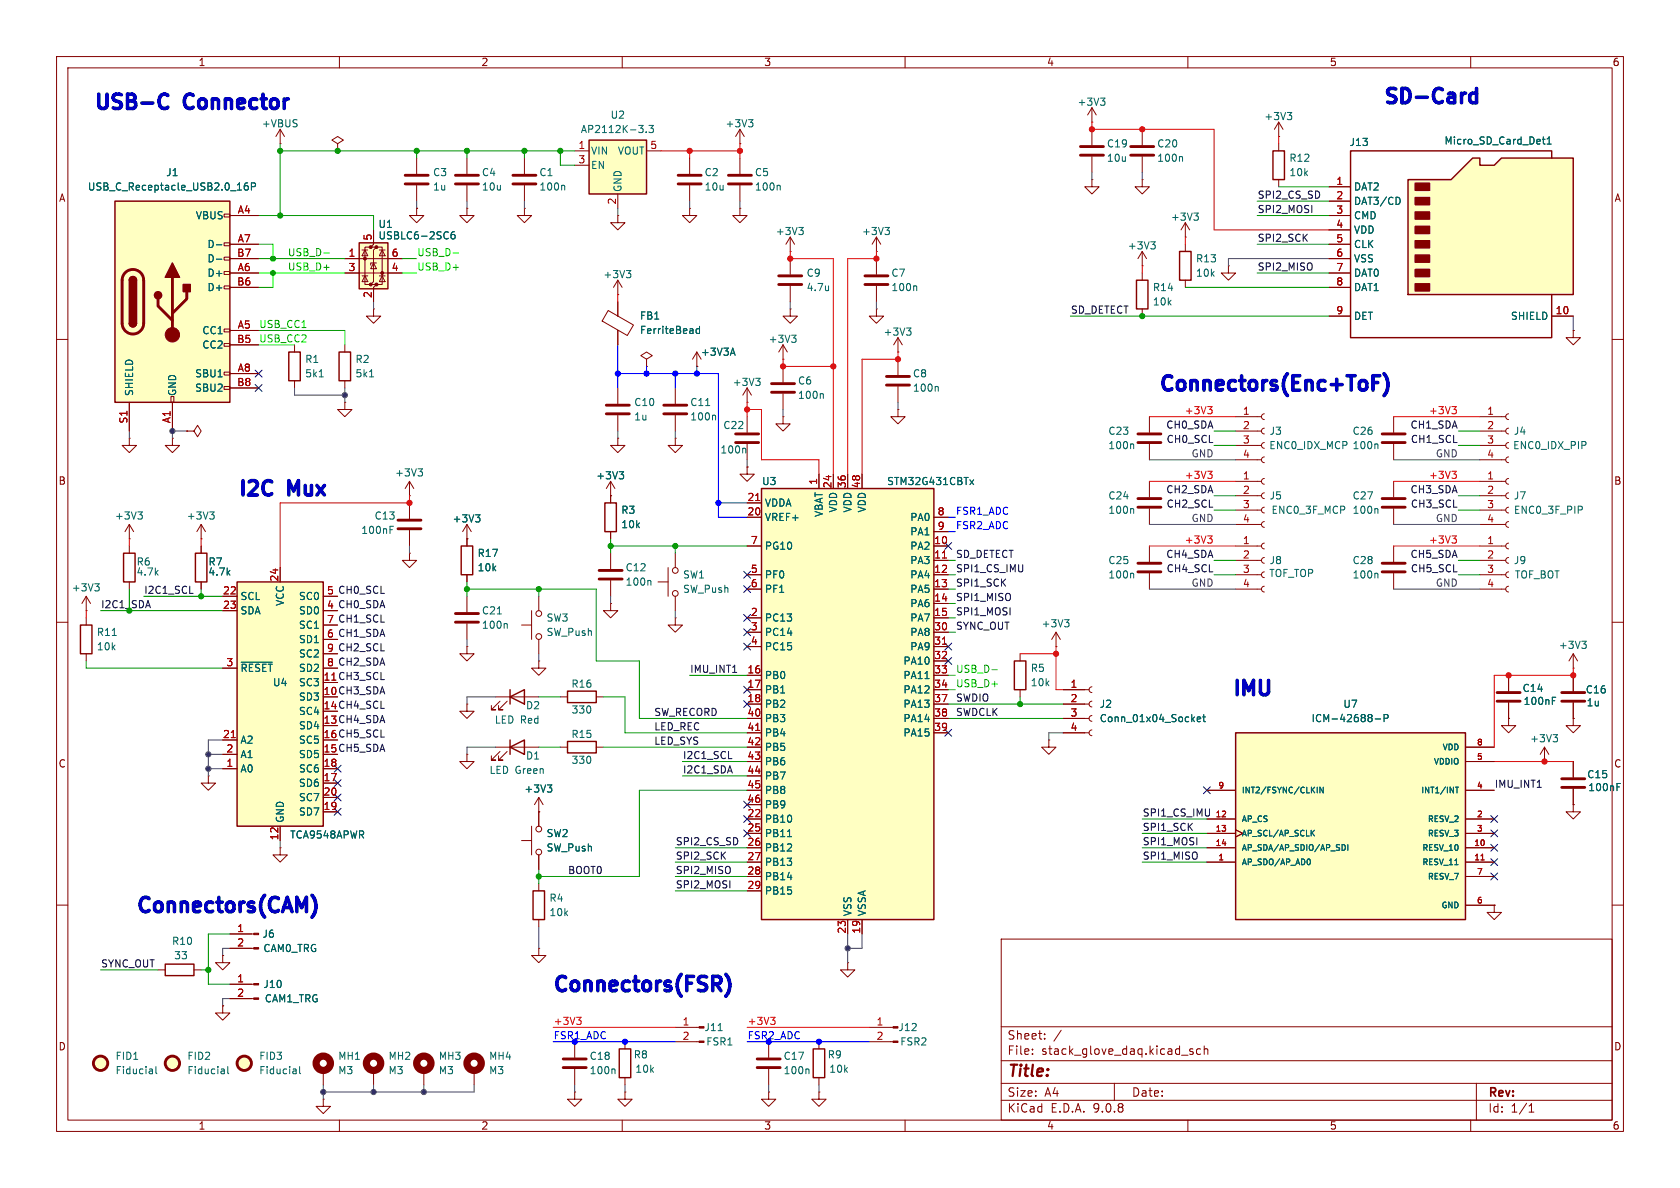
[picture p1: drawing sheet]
<svg xmlns="http://www.w3.org/2000/svg" width="297mm" height="210mm" viewBox="0 0 297 210" stroke-linecap="round" stroke-linejoin="round" font-family="sans-serif">
<defs><g id="words">
<g font-size="3.5" fill="#0000c2">
<text x="16.2" y="20.3">USB-C</text>
<text x="32.8" y="20.3">Connector</text>
<text x="244.1" y="19.2">SD-Card</text>
<text x="204.4" y="70">Connectors(Enc+ToF)</text>
<text x="41.7" y="88.6">I2C</text>
<text x="51.2" y="88.6">Mux</text>
<text x="217.4" y="123.9">IMU</text>
<text x="23.6" y="162.2">Connectors(CAM)</text>
<text x="97.2" y="176.2">Connectors(FSR)</text>
</g>
<text font-size="2.8" fill="#840000" x="178" y="190.9">Title:</text>
<g font-size="2.1" fill="#840000">
<text x="178" y="184">Sheet:</text>
<text x="178" y="186.7">File:</text>
<text x="184.1" y="186.7">stack_glove_daq.kicad_sch</text>
<text x="178" y="196.9">KiCad</text>
<text x="178" y="194.1">Size:</text>
<text x="184.7" y="194.1">A4</text>
<text x="185.7" y="196.9">E.D.A.</text>
<text x="193.3" y="196.9">9.0.8</text>
<text x="200" y="194.1">Date:</text>
<text x="263" y="194.3">Rev:</text>
<text x="263" y="196.9">Id:</text>
<text x="267.1" y="196.9">1/1</text>
</g>
<g font-size="1.8" fill="#840000">
<text x="35" y="11.9">1</text>
<text x="85" y="11.9">2</text>
<text x="135" y="11.9">3</text>
<text x="185" y="11.9">4</text>
<text x="235" y="11.9">5</text>
<text x="285" y="11.9">6</text>
<text x="10.3" y="35.9">A</text>
<text x="285.3" y="35.9">A</text>
<text x="10.3" y="85.9">B</text>
<text x="285.3" y="85.9">B</text>
<text x="57.7" y="107.7">4 CH0_SDA</text>
<text x="57.1" y="122.9">10 CH3_SDA</text>
<text x="57.1" y="125.5">14 CH4_SCL</text>
<text x="57.1" y="128">13 CH4_SDA</text>
<text x="57.1" y="130.6">16 CH5_SCL</text>
<text x="10.3" y="135.9">C</text>
<text x="57.1" y="133.1">15 CH5_SDA</text>
<text x="285.3" y="135.9">C</text>
<text x="10.3" y="185.9">D</text>
<text x="285.3" y="185.9">D</text>
<text x="35" y="199.9">1</text>
<text x="85" y="199.9">2</text>
<text x="135" y="199.9">3</text>
<text x="185" y="199.9">4</text>
<text x="235" y="199.9">5</text>
<text x="285" y="199.9">6</text>
</g>
<g font-size="1.8" fill="#006464">
<text x="46.2" y="22.7">+VBUS</text>
<text x="102.6" y="23.7">AP2112K-3.3</text>
<text x="107.8" y="21.2">U2</text>
<text x="128.2" y="22.7">+3V3</text>
<text x="190.4" y="18.9">+3V3</text>
<text x="223.4" y="21.4">+3V3</text>
<text x="104.4" y="27.5">VIN</text>
<text x="109.1" y="27.5">VOUT</text>
<text x="195.6" y="26.3">C19</text>
<text x="195.6" y="28.8">10u</text>
<text x="204.5" y="28.8">100n</text>
<text x="204.5" y="26.3">C20</text>
<text x="227.8" y="28.8">R12</text>
<text x="238.5" y="26">J13</text>
<text x="255.3" y="25.8">Micro_SD_Card_Det1</text>
<text x="15.4" y="33.9">USB_C_Receptacle_USB2.0_16P</text>
<text x="29.3" y="31.3">J1</text>
<text x="76.5" y="31.3">C3</text>
<text x="76.5" y="33.9">1u</text>
<text x="85.1" y="31.3">C4</text>
<text x="85.1" y="33.9">10u</text>
<text x="95.3" y="31.3">C1</text>
<text x="95.3" y="33.9">100n</text>
<text x="104.4" y="30.1">EN</text>
<text x="110.1" y="34" transform="rotate(-90 110.1 34)">GND</text>
<text x="124.5" y="31.3">C2</text>
<text x="124.5" y="33.9">10u</text>
<text x="133.4" y="31.3">C5</text>
<text x="133.4" y="33.9">100n</text>
<text x="227.8" y="31.3">10k</text>
<text x="239.3" y="33.9">DAT2</text>
<text x="34.5" y="39">VBUS</text>
<text x="66.8" y="40.5">U1</text>
<text x="137.1" y="41.8">+3V3</text>
<text x="152.3" y="41.8">+3V3</text>
<text x="206.9" y="39.2">+3V3</text>
<text x="239.3" y="36.4">DAT3/CD</text>
<text x="239.3" y="39">CMD</text>
<text x="239.3" y="41.5">VDD</text>
<text x="36.6" y="44">D-</text>
<text x="36.6" y="46.6">D-</text>
<text x="66.8" y="42.5">USBLC6-2SC6</text>
<text x="199.3" y="44.3">+3V3</text>
<text x="211.3" y="46.6">R13</text>
<text x="239.3" y="44">CLK</text>
<text x="239.3" y="46.6">VSS</text>
<text x="36.6" y="49.1">D+</text>
<text x="36.6" y="51.7">D+</text>
<text x="106.6" y="49.4">+3V3</text>
<text x="142.5" y="49.1">C9</text>
<text x="142.5" y="51.7">4.7u</text>
<text x="157.5" y="49.1">C7</text>
<text x="157.5" y="51.7">100n</text>
<text x="203.7" y="51.7">R14</text>
<text x="211.3" y="49.1">10k</text>
<text x="239.3" y="49.1">DAT0</text>
<text x="239.3" y="51.7">DAT1</text>
<text x="35.7" y="59.3">CC1</text>
<text x="113" y="56.7">FB1</text>
<text x="113" y="59.2">FerriteBead</text>
<text x="156.1" y="59.5">+3V3</text>
<text x="203.7" y="54.2">10k</text>
<text x="239.3" y="56.7">DET</text>
<text x="267" y="56.7">SHIELD</text>
<text x="35.7" y="61.8">CC2</text>
<text x="53.9" y="64.4">R1</text>
<text x="62.7" y="64.4">R2</text>
<text x="123.8" y="63.1">+3V3A</text>
<text x="135.8" y="60.8">+3V3</text>
<text x="23.7" y="70.1" transform="rotate(-90 23.7 70.1)">SHIELD</text>
<text x="31.3" y="70.1" transform="rotate(-90 31.3 70.1)">GND</text>
<text x="34.4" y="66.9">SBU1</text>
<text x="34.4" y="69.4">SBU2</text>
<text x="53.9" y="66.9">5k1</text>
<text x="62.7" y="66.9">5k1</text>
<text x="112" y="72">C10</text>
<text x="121.9" y="72">C11</text>
<text x="129.4" y="68.4">+3V3</text>
<text x="141" y="68.2">C6</text>
<text x="141" y="70.7">100n</text>
<text x="161.3" y="66.9">C8</text>
<text x="161.3" y="69.4">100n</text>
<text x="112" y="74.5">1u</text>
<text x="121.9" y="74.5">100n</text>
<text x="127.8" y="76">C22</text>
<text x="195.8" y="77.1">C23</text>
<text x="224.4" y="77.1">J3</text>
<text x="239" y="77.1">C26</text>
<text x="267.5" y="77.1">J4</text>
<text x="127.3" y="80.4">100n</text>
<text x="195.8" y="79.6">100n</text>
<text x="224.3" y="79.6">ENC0_IDX_MCP 100n</text>
<text x="267.4" y="79.6">ENC0_IDX_PIP</text>
<text x="69.7" y="84.4">+3V3</text>
<text x="105.3" y="84.9">+3V3</text>
<text x="134.6" y="86">U3</text>
<text x="135.1" y="89.8">VDDA</text>
<text x="156.7" y="86">STM32G431CBTx</text>
<text x="195.8" y="88.5">C24</text>
<text x="224.4" y="88.5">J5</text>
<text x="239" y="88.5">C27</text>
<text x="267.5" y="88.5">J7</text>
<text x="20.2" y="92">+3V3</text>
<text x="32.9" y="92">+3V3</text>
<text x="63.8" y="94.6">100nF</text>
<text x="66.1" y="92">C13</text>
<text x="79.9" y="92.6">+3V3</text>
<text x="109.7" y="91">R3</text>
<text x="109.7" y="93.6">10k</text>
<text x="135.1" y="92.3">VREF+</text>
<text x="145.6" y="91.5" transform="rotate(-90 145.6 91.5)">VBAT</text>
<text x="148.2" y="90.7" transform="rotate(-90 148.2 90.7)">VDD</text>
<text x="150.7" y="90.7" transform="rotate(-90 150.7 90.7)">VDD</text>
<text x="153.3" y="90.7" transform="rotate(-90 153.3 90.7)">VDD</text>
<text x="160.8" y="92.3">PA0</text>
<text x="160.8" y="94.8">PA1</text>
<text x="195.8" y="91">100n</text>
<text x="224.7" y="91">ENC0_3F_MCP</text>
<text x="239" y="91">100n</text>
<text x="267.5" y="91">ENC0_3F_PIP</text>
<text x="24" y="102">4.7k</text>
<text x="24.1" y="100.2">R6</text>
<text x="36.7" y="102">4.7k</text>
<text x="36.8" y="100.2">R7</text>
<text x="84.3" y="101.2">10k</text>
<text x="84.3" y="98.7">R17</text>
<text x="110.5" y="101.2">C12</text>
<text x="135.1" y="97.4">PG10</text>
<text x="160.8" y="97.4">PA2</text>
<text x="160.8" y="99.9">PA3</text>
<text x="195.8" y="99.9">C25</text>
<text x="224.4" y="99.9">J8</text>
<text x="239" y="99.9">C28</text>
<text x="267.5" y="99.9">J9</text>
<text x="12.6" y="104.7">+3V3</text>
<text x="42.4" y="106.3">SCL</text>
<text x="50.4" y="107.2" transform="rotate(-90 50.4 107.2)">VCC</text>
<text x="52.7" y="106.3">SC0</text>
<text x="110.5" y="103.7">100n</text>
<text x="120.7" y="102.5">SW1</text>
<text x="120.7" y="105">SW_Push</text>
<text x="135.1" y="102.5">PF0</text>
<text x="135.1" y="105">PF1</text>
<text x="160.8" y="102.5">PA4</text>
<text x="160.8" y="105">PA5</text>
<text x="160.8" y="107.5">PA6</text>
<text x="195.8" y="102.5">100n</text>
<text x="224.3" y="102.2">TOF_TOP</text>
<text x="239" y="102.5">100n</text>
<text x="267.7" y="102.5">TOF_BOT</text>
<text x="17" y="112.6">R11</text>
<text x="42.4" y="108.8">SDA</text>
<text x="52.7" y="108.8">SD0</text>
<text x="52.7" y="111.4">SC1</text>
<text x="52.7" y="113.9">SD1</text>
<text x="85.1" y="111.4">100n</text>
<text x="85.1" y="108.8">C21</text>
<text x="96.5" y="110.1">SW3</text>
<text x="96.5" y="112.6">SW_Push</text>
<text x="135.1" y="110.1">PC13</text>
<text x="135.1" y="112.6">PC14</text>
<text x="160.8" y="110.1">PA7</text>
<text x="160.8" y="112.6">PA8</text>
<text x="184" y="111.1">+3V3</text>
<text x="17" y="115.2">10k</text>
<text x="42.4" y="119">~{RESET}</text>
<text x="52.7" y="116.4">SC2</text>
<text x="52.7" y="119">SD2</text>
<text x="135.1" y="115.2">PC15</text>
<text x="159.6" y="117.7">PA10</text>
<text x="160.8" y="115.2">PA9</text>
<text x="182.1" y="119">R5</text>
<text x="275.5" y="114.9">+3V3</text>
<text x="48.2" y="121.5">U4</text>
<text x="52.7" y="121.5">SC3</text>
<text x="52.7" y="124.1">SD3</text>
<text x="92.9" y="125.6">D2</text>
<text x="100.9" y="121.8">R16</text>
<text x="135.1" y="120.2">PB0</text>
<text x="135.1" y="122.8">PB1</text>
<text x="135.1" y="125.3">PB2</text>
<text x="159.6" y="120.2">PA11</text>
<text x="159.6" y="122.8">PA12</text>
<text x="159.6" y="125.3">PA13</text>
<text x="182.1" y="121.5">10k</text>
<text x="194.3" y="125.3">J2</text>
<text x="237.4" y="125.3">U7</text>
<text x="269.1" y="122.5">C14</text>
<text x="269.3" y="124.8">100nF</text>
<text x="280.2" y="122.8">C16</text>
<text x="280.4" y="125.1">1u</text>
<text x="42.4" y="131.7">A2</text>
<text x="52.7" y="126.6">SC4</text>
<text x="52.7" y="129.1">SD4</text>
<text x="52.7" y="131.7">SC5</text>
<text x="87.4" y="128.1">LED Red</text>
<text x="100.9" y="130.7">R15</text>
<text x="101" y="126.3">330</text>
<text x="135.1" y="127.9">PB3</text>
<text x="135.1" y="130.4">PB4</text>
<text x="159.6" y="127.9">PA14</text>
<text x="159.6" y="130.4">PA15</text>
<text x="194.3" y="127.9">Conn_01x04_Socket</text>
<text x="231.8" y="127.9">ICM-42688-P</text>
<text x="270.4" y="131.4">+3V3</text>
<text x="42.4" y="134.2">A1</text>
<text x="42.4" y="136.8">A0</text>
<text x="52.7" y="134.2">SD5</text>
<text x="52.7" y="136.8">SC6</text>
<text x="86.4" y="137">LED Green</text>
<text x="92.9" y="134.5">D1</text>
<text x="101" y="135.2">330</text>
<text x="135.1" y="132.9">PB5</text>
<text x="135.1" y="135.5">PB6</text>
<text x="280.5" y="137.8">C15</text>
<text x="52.7" y="139.3">SD6</text>
<text x="52.7" y="141.8">SC7</text>
<text x="92.6" y="140.3">+3V3</text>
<text x="135.1" y="138">PB7</text>
<text x="135.1" y="140.6">PB8</text>
<text x="135.1" y="143.1">PB9</text>
<text x="280.7" y="140.1">100nF</text>
<text x="50.4" y="145.5" transform="rotate(-90 50.4 145.5)">GND</text>
<text x="51.2" y="148.4">TCA9548APWR</text>
<text x="52.7" y="144.4">SD7</text>
<text x="96.5" y="148.2">SW2</text>
<text x="135.1" y="145.6">PB10</text>
<text x="135.1" y="148.2">PB11</text>
<text x="96.5" y="150.7">SW_Push</text>
<text x="135.1" y="150.7">PB12</text>
<text x="135.1" y="153.3">PB13</text>
<text x="135.1" y="155.8">PB14</text>
<text x="97" y="159.6">R4</text>
<text x="135.1" y="158.3">PB15</text>
<text x="30.3" y="167.2">R10</text>
<text x="46.3" y="166">J6</text>
<text x="97" y="162.2">10k</text>
<text x="150.7" y="162.1" transform="rotate(-90 150.7 162.1)">VSS</text>
<text x="153.3" y="162.1" transform="rotate(-90 153.3 162.1)">VSSA</text>
<text x="30.7" y="169.8">33</text>
<text x="46.5" y="168.5">CAM0_TRG</text>
<text x="46.5" y="174.9">J10</text>
<text x="46.7" y="177.4">CAM1_TRG</text>
<text x="124.4" y="182.5">J11</text>
<text x="124.8" y="185">FSR1</text>
<text x="158.7" y="182.5">J12</text>
<text x="159.1" y="185">FSR2</text>
<text x="20.3" y="187.6">FID1</text>
<text x="20.3" y="190.1">Fiducial</text>
<text x="33" y="187.6">FID2</text>
<text x="33" y="190.1">Fiducial</text>
<text x="45.7" y="187.6">FID3</text>
<text x="45.7" y="190.1">Fiducial</text>
<text x="59.7" y="190.1">M3</text>
<text x="59.7" y="187.6">MH1</text>
<text x="68.6" y="190.1">M3</text>
<text x="68.6" y="187.6">MH2</text>
<text x="77.5" y="190.1">M3</text>
<text x="77.5" y="187.6">MH3</text>
<text x="86.4" y="190.1">M3</text>
<text x="86.4" y="187.6">MH4</text>
<text x="104.1" y="190.1">100n</text>
<text x="104.1" y="187.6">C18</text>
<text x="111.9" y="187.3">R8</text>
<text x="112.2" y="189.8">10k</text>
<text x="138.4" y="190.1">100n</text>
<text x="138.4" y="187.6">C17</text>
<text x="146.2" y="187.3">R9</text>
<text x="146.5" y="189.8">10k</text>
</g>
<g font-size="1.8" fill="#a90000">
<text x="102.2" y="26.4">1</text>
<text x="102.2" y="29">3</text>
<text x="114.9" y="26.4">5</text>
<text x="236.1" y="32.8">1</text>
<text x="236.1" y="35.3">2</text>
<text x="41.9" y="37.8">A4</text>
<text x="109" y="36.3" transform="rotate(-90 109 36.3)">2</text>
<text x="236.1" y="37.8">3</text>
<text x="236.1" y="40.4">4</text>
<text x="41.8" y="45.5">B7</text>
<text x="41.9" y="42.9">A7</text>
<text x="61.5" y="45.5">1</text>
<text x="65.8" y="42.6" transform="rotate(-90 65.8 42.6)">5</text>
<text x="69.1" y="45.5">6</text>
<text x="236.1" y="42.9">5</text>
<text x="236.1" y="45.5">6</text>
<text x="41.8" y="50.5">B6</text>
<text x="41.9" y="48">A6</text>
<text x="61.5" y="48">3</text>
<text x="65.8" y="52.8" transform="rotate(-90 65.8 52.8)">2</text>
<text x="69.1" y="48">4</text>
<text x="236.1" y="48">7</text>
<text x="236.1" y="50.5">8</text>
<text x="41.9" y="58.2">A5</text>
<text x="236.1" y="55.6">9</text>
<text x="274.9" y="55.6">10</text>
<text x="41.8" y="60.7">B5</text>
<text x="41.9" y="65.8">A8</text>
<text x="41.8" y="68.3">B8</text>
<text x="22.6" y="75" transform="rotate(-90 22.6 75)">S1</text>
<text x="30.2" y="74.9" transform="rotate(-90 30.2 74.9)">A1</text>
<text x="219.6" y="73.4">1</text>
<text x="219.6" y="75.9">2</text>
<text x="262.8" y="73.4">1</text>
<text x="262.8" y="75.9">2</text>
<text x="219.6" y="78.5">3</text>
<text x="219.6" y="81">4</text>
<text x="262.8" y="78.5">3</text>
<text x="262.8" y="81">4</text>
<text x="132" y="88.6">21</text>
<text x="144.5" y="85.8" transform="rotate(-90 144.5 85.8)">1</text>
<text x="147.1" y="86.4" transform="rotate(-90 147.1 86.4)">24</text>
<text x="149.6" y="86.4" transform="rotate(-90 149.6 86.4)">36</text>
<text x="152.1" y="86.4" transform="rotate(-90 152.1 86.4)">48</text>
<text x="219.6" y="84.8">1</text>
<text x="219.6" y="87.4">2</text>
<text x="219.6" y="89.9">3</text>
<text x="262.8" y="84.8">1</text>
<text x="262.8" y="87.4">2</text>
<text x="262.8" y="89.9">3</text>
<text x="132" y="91.2">20</text>
<text x="165.7" y="91.2">8</text>
<text x="165.7" y="93.7">9</text>
<text x="219.6" y="92.5">4</text>
<text x="262.8" y="92.5">4</text>
<text x="132.6" y="96.3">7</text>
<text x="132.6" y="101.3">5</text>
<text x="165.1" y="96.3">10</text>
<text x="165.1" y="98.8">11</text>
<text x="165.1" y="101.3">12</text>
<text x="219.6" y="96.3">1</text>
<text x="219.6" y="98.8">2</text>
<text x="219.6" y="101.3">3</text>
<text x="262.8" y="96.3">1</text>
<text x="262.8" y="98.8">2</text>
<text x="262.8" y="101.3">3</text>
<text x="39.3" y="105.2">22</text>
<text x="39.3" y="107.7">23</text>
<text x="49.3" y="102.9" transform="rotate(-90 49.3 102.9)">24</text>
<text x="57.7" y="105.2">5</text>
<text x="57.7" y="107.7">4</text>
<text x="132.6" y="103.9">6</text>
<text x="165.1" y="103.9">13</text>
<text x="165.1" y="106.4">14</text>
<text x="219.6" y="103.9">4</text>
<text x="262.8" y="103.9">4</text>
<text x="57.7" y="110.2">7</text>
<text x="57.7" y="112.8">6</text>
<text x="132.6" y="109">2</text>
<text x="132.6" y="111.5">3</text>
<text x="165.1" y="109">15</text>
<text x="165.1" y="111.5">30</text>
<text x="39.9" y="117.9">3</text>
<text x="57.7" y="115.3">9</text>
<text x="57.7" y="117.9">8</text>
<text x="132" y="119.1">16</text>
<text x="132.6" y="114">4</text>
<text x="165.1" y="114">31</text>
<text x="165.1" y="116.6">32</text>
<text x="165.1" y="119.1">33</text>
<text x="57.1" y="120.4">11 CH3_SCL</text>
<text x="57.1" y="120.4">11</text>
<text x="57.1" y="122.9">10</text>
<text x="57.1" y="125.5">14</text>
<text x="132" y="121.7">17</text>
<text x="132" y="124.2">18</text>
<text x="165.1" y="121.7">34</text>
<text x="165.1" y="124.2">37</text>
<text x="189.2" y="121.7">1</text>
<text x="189.2" y="124.2">2</text>
<text x="39.3" y="130.6">21</text>
<text x="57.1" y="128">13</text>
<text x="57.1" y="130.6">16</text>
<text x="132" y="126.7">40</text>
<text x="132" y="129.3">41</text>
<text x="132" y="131.8">42</text>
<text x="165.1" y="126.7">38</text>
<text x="165.1" y="129.3">39</text>
<text x="189.2" y="126.7">3</text>
<text x="189.2" y="129.3">4</text>
<text x="39.9" y="133.1">2</text>
<text x="39.9" y="135.6">1</text>
<text x="57.1" y="135.6">18</text>
<text x="57.1" y="133.1">15</text>
<text x="132" y="134.4">43</text>
<text x="132" y="136.9">44</text>
<text x="57.1" y="138.2">17</text>
<text x="57.1" y="140.7">20</text>
<text x="57.1" y="143.3">19</text>
<text x="132" y="139.4">45</text>
<text x="132" y="142">46</text>
<text x="49.3" y="148.6" transform="rotate(-90 49.3 148.6)">12</text>
<text x="132" y="144.5">22</text>
<text x="132" y="147.1">25</text>
<text x="132" y="149.6">26</text>
<text x="132" y="152.1">27</text>
<text x="132" y="154.7">28</text>
<text x="132" y="157.2">29</text>
<text x="41.8" y="164.8">1</text>
<text x="41.8" y="167.4">2</text>
<text x="149.6" y="165.1" transform="rotate(-90 149.6 165.1)">23</text>
<text x="152.1" y="165.1" transform="rotate(-90 152.1 165.1)">19</text>
<text x="41.8" y="173.7">1</text>
<text x="41.8" y="176.3">2</text>
<text x="120.6" y="181.4">1</text>
<text x="120.6" y="183.9">2</text>
<text x="154.9" y="181.4">1</text>
<text x="154.9" y="183.9">2</text>
</g>
<g font-size="1.8" fill="#0f0f0f">
<text x="222.2" y="35.2">SPI2_CS_SD</text>
<text x="222.2" y="37.8">SPI2_MOSI</text>
<text x="222.2" y="47.9">SPI2_MISO</text>
<text x="222.2" y="42.8">SPI2_SCK</text>
<text x="189.2" y="55.5">SD_DETECT</text>
<text x="206.1" y="75.9">CH0_SDA</text>
<text x="249.3" y="75.9">CH1_SDA</text>
<text x="206.1" y="78.4">CH0_SCL</text>
<text x="249.3" y="78.4">CH1_SCL</text>
<text x="206.1" y="87.3">CH2_SDA</text>
<text x="206.1" y="89.8">CH2_SCL</text>
<text x="249.3" y="87.3">CH3_SDA</text>
<text x="249.3" y="89.8">CH3_SCL</text>
<text x="168.9" y="98.7">SD_DETECT</text>
<text x="168.9" y="101.3">SPI1_CS_IMU</text>
<text x="206.1" y="98.7">CH4_SDA</text>
<text x="206.1" y="101.3">CH4_SCL</text>
<text x="249.3" y="98.7">CH5_SDA</text>
<text x="249.3" y="101.3">CH5_SCL</text>
<text x="25.4" y="105.1">I2C1_SCL</text>
<text x="57.7" y="105.2">5 CH0_SCL</text>
<text x="168.9" y="103.8">SPI1_SCK</text>
<text x="168.9" y="106.3">SPI1_MISO</text>
<text x="57.7" y="110.2">7 CH1_SCL</text>
<text x="57.7" y="112.8">6 CH1_SDA</text>
<text x="168.9" y="108.9">SPI1_MOSI</text>
<text x="168.9" y="111.4">SYNC_OUT</text>
<text x="57.7" y="115.3">9 CH2_SCL</text>
<text x="57.7" y="117.9">8 CH2_SDA</text>
<text x="121.9" y="119">IMU_INT1</text>
<text x="168.9" y="124.1">SWDIO</text>
<text x="115.6" y="131.7">LED_SYS</text>
<text x="115.6" y="129.2">LED_REC</text>
<text x="115.6" y="126.7">SW_RECORD</text>
<text x="168.9" y="126.7">SWDCLK</text>
<text x="120.6" y="134.3">I2C1_SCL</text>
<text x="120.6" y="136.8">I2C1_SDA</text>
<text x="264.2" y="139.4">IMU_INT1</text>
<text x="119.4" y="149.5">SPI2_CS_SD</text>
<text x="201.9" y="149.5">SPI1_MOSI</text>
<text x="201.9" y="147">SPI1_SCK</text>
<text x="201.9" y="144.4">SPI1_CS_IMU</text>
<text x="100.3" y="154.6">BOOT0</text>
<text x="119.4" y="152.1">SPI2_SCK</text>
<text x="119.4" y="154.6">SPI2_MISO</text>
<text x="201.9" y="152.1">SPI1_MISO</text>
<text x="119.4" y="157.1">SPI2_MOSI</text>
<text x="17.8" y="171.1">SYNC_OUT</text>
</g>
<g font-size="1.8" fill="#0f0">
<text x="50.8" y="47.9">USB_D+</text>
<text x="50.8" y="45.4">USB_D-</text>
<text x="73.7" y="47.9">USB_D+</text>
<text x="73.7" y="45.4">USB_D-</text>
<text x="45.7" y="58.1">USB_CC1</text>
<text x="45.7" y="60.6">USB_CC2</text>
<text x="168.9" y="119">USB_D-</text>
<text x="168.9" y="121.6">USB_D+</text>
</g>
<g font-size="1.8" fill="#f00">
<text x="209.3" y="73.3">+3V3</text>
<text x="252.5" y="73.3">+3V3</text>
<text x="209.3" y="84.7">+3V3</text>
<text x="252.5" y="84.7">+3V3</text>
<text x="209.3" y="96.2">+3V3</text>
<text x="252.5" y="96.2">+3V3</text>
<text x="97.8" y="181.3">+3V3</text>
<text x="132.1" y="181.3">+3V3</text>
</g>
<g font-size="1.8" fill="#484848">
<text x="210.6" y="80.9">GND</text>
<text x="253.7" y="80.9">GND</text>
<text x="210.6" y="92.4">GND</text>
<text x="253.7" y="92.4">GND</text>
<text x="210.6" y="103.8">GND</text>
<text x="253.7" y="103.8">GND</text>
</g>
<g font-size="1.8" fill="#00f">
<text x="168.9" y="91.1">FSR1_ADC</text>
<text x="168.9" y="93.6">FSR2_ADC</text>
<text x="97.8" y="183.8">FSR1_ADC</text>
<text x="132.1" y="183.8">FSR2_ADC</text>
</g>
<text font-size="1.8" fill="#009600" x="17.8" y="107.6">I2C1_SDA</text>
<g font-size="1.4" fill="#a90000">
<text x="261" y="131.8">8</text>
<text x="261" y="134.4">5</text>
<text x="215.3" y="139.4">9</text>
<text x="261" y="139.4">4</text>
<text x="214.8" y="144.5">12</text>
<text x="214.8" y="147.1">13</text>
<text x="214.8" y="149.6">14</text>
<text x="260.5" y="149.6">10</text>
<text x="261" y="144.5">2</text>
<text x="261" y="147.1">3</text>
<text x="215.3" y="152.1">1</text>
<text x="260.5" y="152.1">11</text>
<text x="261" y="154.7">7</text>
<text x="261" y="159.8">6</text>
</g>
<g font-size="1.4" fill="#006464">
<text x="253.4" y="135.4">VDDIO</text>
<text x="254.9" y="132.8">VDD</text>
<text x="219.5" y="140.4">INT2/FSYNC/CLKIN</text>
<text x="251.1" y="140.4">INT1/INT</text>
<text x="219.5" y="145.5">AP_CS</text>
<text x="219.5" y="148.1">AP_SCL/AP_SCLK</text>
<text x="252.3" y="145.5">RESV_2</text>
<text x="252.3" y="148.1">RESV_3</text>
<text x="219.5" y="150.6">AP_SDA/AP_SDIO/AP_SDI</text>
<text x="219.5" y="153.1">AP_SDO/AP_AD0</text>
<text x="251.3" y="150.6">RESV_10</text>
<text x="251.3" y="153.1">RESV_11</text>
<text x="252.3" y="155.7">RESV_7</text>
<text x="254.7" y="160.8">GND</text>
</g>
</g></defs>
<g fill="none" stroke="#840000" stroke-width=".18">
<path d="M10 10h277v190h-277zM12 12h273v186h-273zM60 10v2M110 10v2M160 10v2M210 10v2M260 10v2M73.7 36.8v1.3h1.2l-1.2 1.3-1.3-1.3h1.3M73.7 36.8h.1M73.7 27.9v2.8M73.7 32.8v2.8M82.5 36.8v1.3h1.3l-1.3 1.3-1.2-1.3h1.2"/>
<path d="M82.5 36.8h.1M66 54.6v1.3h1.3l-1.3 1.3-1.2-1.3h1.2M66 54.6h.1M107.5 54.9l4.5 2.6-1.1 1.8-4.4-2.6zM109.2 52.1h.1M109.2 49.5v2.6M109.2 53.3v2.6M109.2 58.4v2.6M109.2 49.5l-.7 1.3M109.2 49.5l.8 1.3M154.9 45.7v2.8M154.9 50.5v2.8"/>
<path d="M158.7 59.7l-.7 1.3M158.7 59.7l.8 1.3M158.7 59.7v2.5M10 60h2M114.3 63.5l1-.6-1-.7-1 .7 1 .6v1.3M114.3 64.8h.1M138.4 73.7v1.2h1.3l-1.3 1.3-1.2-1.3h1.2M138.4 73.7h.1M138.4 64.8v2.8M138.4 69.6v2.8M158.7 62.2h.1M218.4 73.7h4.6"/>
<path d="M218.4 76.2h4.6M218.4 78.7h4.6M223.5 73.2l-.3 .1-.2 .4 .2 .3 .3 .2M223.5 75.7l-.3 .1-.2 .4 .2 .4 .3 .1M223.5 78.2l-.3 .2-.2 .3 .2 .4 .3 .1M285 60h2M119.4 97.8v2.5M218.4 81.3h4.6M223.5 80.8l-.3 .1-.2 .4 .2 .3 .3 .2M246.4 96.5v2.8M261.6 85.1h4.6M261.6 87.6h4.6"/>
<path d="M261.6 90.2h4.6M261.6 92.7h4.6M266.7 84.6l-.4 .1-.1 .4 .1 .3 .4 .2M266.7 87.1l-.4 .2-.1 .3 .1 .4 .4 .1M266.7 89.7l-.4 .1-.1 .4 .1 .3 .4 .2M266.7 92.2l-.4 .2-.1 .3 .1 .4 .4 .1M10 110h2M116.3 102.9h1.8M118.1 100.3v5.1M119.4 109.2v1.3h1.2l-1.2 1.3-1.3-1.3h1.3M119.4 109.2h.1M119.4 105.4v2.6"/>
<path d="M246.4 101.3v2.8M285 110h2M10 160h2M39.4 177.8v1.3h1.2l-1.2 1.2-1.3-1.2h1.3M39.4 177.8h.1M177 166h108v32h-108zM285 160h2M57.1 194.3v1.3h1.3l-1.3 1.3-1.2-1.3h1.2M57.1 194.3h.1M60 198v2M110 198v2M160 198v2"/>
<path d="M177 194.5h108M177 191.5h108M177 187.5h108M177 181.5h108M182.5 186.3v.1M182.5 185.5v.1M184.7 183.6v.1M184.7 182.8v.1M187.6 182.1l-1.3 2M197 191.5v3M210 198v2M210.9 185.5l-.4-.1-.2 .2 .1 .2 .5 .2v.3h-.6"/>
<path d="M212.2 185.5l-.4-.1-.3 .3v.4l.2 .2h.5M212.9 185.5l.2-.1 .4 .1v.9M212.9 184.9v1.5M260 198v2M261 191.5v6.5M270.3 196.6h.9M270.3 195.5l.4-.4v1.5"/>
<circle cx="119.4" cy="104.9" r=".51"/>
<circle cx="119.4" cy="100.8" r=".51"/>
</g>
<circle cx="43.2" cy="188" r="1.27" fill="#ffffc2" stroke="#ffffc2" stroke-width=".18"/>
<g fill="none" stroke="#840000" stroke-width=".51">
<path d="M71.6 31h4.1M71.6 32.5h4.1M152.9 48.8h4.1M152.9 50.3h4.1M136.4 67.8h4.1M136.4 69.3h4.1M244.3 99.6h4.1M244.3 101.1h4.1"/>
<circle cx="43.2" cy="188" r="1.27"/>
</g>
<g fill="none" stroke="#006464" stroke-width=".18">
<path d="M110.7 47.8h.8l-.4 .5M111.3 48.3l.2 .2v.4l-.2 .2M123.7 57.7v1.2M123.7 58.2l-.4-.1-.2 .2 .1 .6h.5M160.3 58h.7l-.4 .5M160.8 58.5l.2 .2v.3l-.2 .3M161.9 50.5l.2 .2v.7M145.4 69.6l.2 .2v.6M279.7 89.6v.4M243.4 101.3l.2 .2v.7M52.3 189l.1 .8M52.4 189.7l-.2 .1"/>
<path d="M52.4 189.3h-.2M53 188.5v1.1l.1 .2"/>
</g>
<path d="M104.1 24.8h10.2v9.5h-10.2z" fill="#ffffc2"/>
<path d="M104.1 24.8h10.2v9.5h-10.2zM21.8 97.8h2.1v5.1h-2.1zM34.5 97.8h2.1v5.1h-2.1z" fill="none" stroke="#840000" stroke-width=".25"/>
<g fill="none" stroke="#840000" stroke-width=".18">
<path d="M92.7 27.9v2.8M92.7 32.8v2.8M101.6 26.7h2.5M101.6 29.2h2.5M109.2 38.1v1.3h1.3l-1.3 1.2-1.3-1.2h1.3M109.2 38.1h.1M109.2 34.3v2.5M114.3 26.7h2.5M121.9 36.8v1.3h1.3l-1.3 1.3-1.3-1.3h1.3M121.9 36.8h.1M121.9 27.9v2.8M121.9 32.8v2.8"/>
<path d="M22.9 95.3h.1M22.9 92.7l-.8 1.3M22.9 92.7l.7 1.3M22.9 92.7v2.6M22.9 96.5v1.3M35.6 95.3h.1M35.6 92.7v2.6M35.6 96.5v1.3M35.6 92.7l-.8 1.3M35.6 92.7l.7 1.3M218.4 96.5h4.6M218.4 99.1h4.6"/>
<path d="M223.5 96l-.3 .2-.2 .3 .2 .4 .3 .1M223.5 98.6l-.3 .1-.2 .4 .2 .3 .3 .2M261.6 96.5h4.6M261.6 99.1h4.6M266.7 96l-.4 .2-.1 .3 .1 .4 .4 .1M266.7 98.6l-.4 .1-.1 .4 .1 .3 .4 .2M22.9 102.9v1.2M35.6 102.9v1.2M218.4 101.6h4.6M218.4 104.1h4.6M223.5 101.1l-.3 .1-.2 .4 .2 .4 .3 .1M223.5 103.6l-.3 .2-.2 .3 .2 .4 .3 .1"/>
<path d="M261.6 101.6h4.6M261.6 104.1h4.6M266.7 101.1l-.4 .1-.1 .4 .1 .4 .4 .1M266.7 103.6l-.4 .2-.1 .3 .1 .4 .4 .1M266.7 119.4v2.8M278.1 118.1h.1M278.1 115.6l-.7 1.2M278.1 115.6l.8 1.2M278.1 115.6v2.5M278.1 119.4v2.8M266.7 127v1.3h1.3l-1.3 1.2-1.3-1.2h1.3M266.7 127h.1"/>
<path d="M266.7 124.2v2.8M273 134.6h.1M273 132.1l-.7 1.3M273 132.1l.8 1.3M273 132.1v2.5M278.1 127v1.3h1.3l-1.3 1.2-1.2-1.2h1.2M278.1 127h.1M278.1 124.2v2.8M264.2 160v1.3h1.2l-1.2 1.3-1.3-1.3h1.3M264.2 160h.1"/>
</g>
<g fill="none" stroke="#006464" stroke-width=".18">
<path d="M99.7 32.8l.1 .1v.7M112.9 22.2h.8l-.4 .5M113.6 22.8v.5M114.2 23.3v.1M114.7 22.2h.8l-.4 .5 .3 .1v.5l-.1 .1-.6-.1M24.4 90.5h.8l-.5 .5M24.9 91l.3 .2v.3l-.3 .3M37.1 90.5h.8l-.5 .5M37.6 91l.3 .2v.3l-.3 .3M279.6 113.4h.8l-.4 .4M280.2 113.8l.2 .3v.3l-.2 .2M274.4 123.9h.5"/>
<path d="M274.4 123.3h.6M274.6 129.9h.7l-.4 .4M275.1 130.3l.2 .3v.3l-.2 .2"/>
</g>
<path d="M90.7 31h4M90.7 32.5h4M119.9 31h4.1M119.9 32.5h4.1M264.7 122.4h4M264.7 124h4M276.1 122.4h4.1M276.1 124h4.1" fill="none" stroke="#840000" stroke-width=".51"/>
<path d="M218.4 129.5h40.7v33.1h-40.7z" fill="#ffffc2"/>
<path d="M179.3 116.8h2.1v5.1h-2.1zM218.4 129.5h40.7v33.1h-40.7z" fill="none" stroke="#840000" stroke-width=".25"/>
<g fill="none" stroke="#840000" stroke-width=".18">
<path d="M180.3 115.6v1.2M180.3 121.9v1.3M185.4 130.8v1.3h1.3l-1.3 1.3-1.3-1.3h1.3M185.4 130.8h.1M213.4 139.7h5M259.1 139.7h5.1M259.1 132.1h5.1M259.1 134.6h5.1M278.1 134.6v2.8M278.1 139.4v2.8M213.4 144.8h5M213.4 147.3h5"/>
<path d="M213.4 149.9h5M213.4 152.4h5M218.4 146.7l1.3 .6-1.3 .7M259.1 144.8h5.1M259.1 147.3h5.1M259.1 149.9h5.1M259.1 152.4h5.1M259.1 154.9h5.1M278.1 142.2v1.3h1.3l-1.3 1.3-1.2-1.3h1.2M278.1 142.2h.1M259.1 160h5.1"/>
</g>
<g fill="none" stroke="#006464" stroke-width=".18">
<path d="M232.9 139.1v1.1M233.9 139.1v1.1l-.6-1.1v1.1M243.1 127.1h1M244.7 127l.6-.1 .1-.2v-.3l-.7-.1v1.3M257.3 139.1h.6M257.6 139.1v1.1M285.9 139.1h.4M285.9 138.5h.6M231.4 151.8a.64 .64 0 0 1 0 1.1M231.9 147.2l.5 .6M232.4 146.8l-.6 .5M237.3 149.3a.51 .51 0 0 1 .5 .5 .51 .51 0 0 1-.5 .5"/>
<path d="M238.3 149.3v1M257.2 152.9h.6"/>
</g>
<path d="M261.8 152h.6" fill="none" stroke="#a90000" stroke-width=".18"/>
<path d="M276.1 137.7h4.1M276.1 139.2h4.1" fill="none" stroke="#840000" stroke-width=".51"/>
<path d="M20.3 35.6h20.3v35.5h-20.3z" fill="#ffffc2"/>
<g fill="none" stroke="#840000" stroke-width=".18">
<path d="M39.6 37.8h1v.6h-1zM40.6 38.1h5.1M49.5 25.4h.1M49.5 22.9l-.7 1.2M49.5 22.9l.8 1.2M49.5 22.9v2.5M39.6 48h1v.5h-1zM39.6 58.2h1v.5h-1zM39.6 42.9h1v.5h-1zM39.6 45.5h1v.5h-1zM39.6 50.5h1v.6h-1zM40.6 43.2h5.1"/>
<path d="M40.6 45.7h5.1M40.6 48.3h5.1M40.6 50.8h5.1M40.6 58.4h5.1M22.9 77.5v1.2h1.2l-1.2 1.3-1.3-1.3h1.3M22.9 77.5h.1M22.9 71.1v5.1M30.2 70.1h.5v1h-.5zM30.5 77.5v1.2h1.2l-1.2 1.3-1.3-1.3h1.3M30.5 77.5h.1M30.5 71.1v5.1M39.6 60.7h1v.5h-1z"/>
<path d="M39.6 65.8h1v.5h-1zM39.6 68.3h1v.5h-1zM40.6 61h5.1M40.6 66h5.1M40.6 68.6h5.1"/>
</g>
<path d="M20.3 35.6h20.3v35.5h-20.3zM22.9 49.5a.64 .64 0 0 1 .6-.6 .64 .64 0 0 1 .6 .6M22.9 57.2a.64 .64 0 0 0 .6 .6 .64 .64 0 0 0 .6-.6" fill="none" stroke="#840000" stroke-width=".25"/>
<path d="M22.1 48.2a1.9 1.9 0 0 1 2.1-.4 1.9 1.9 0 0 1 1.2 1.7v7.7a1.91 1.91 0 0 1-1.9 1.8 1.91 1.91 0 0 1-1.9-1.8v-7.8l.2-.7zM27.9 52.8v1.3l2.6 2.5M30.5 49v10.2M33 51.6v1.2l-2.5 2.6" fill="none" stroke="#840000" stroke-width=".51"/>
<g fill="#840000" stroke="#840000" stroke-width=".25">
<path d="M22.9 49.5h1.2v7.7h-1.2z"/>
<path d="M23 49.1a.64 .64 0 0 1 .7-.2 .64 .64 0 0 1 .4 .6h-1.2z"/>
<path d="M22.9 57.2h1.2a.64 .64 0 0 1-.6 .6 .64 .64 0 0 1-.6-.6z"/>
<path d="M30.5 46.5l1.2 2.5h-2.5z"/>
<path d="M32.4 50.3h1.3v1.3h-1.3z"/>
<circle cx="27.9" cy="52.2" r=".63"/>
</g>
<circle cx="30.5" cy="59.2" r="1.27" fill="#840000" stroke="#840000" stroke-width=".18"/>
<path d="M43.8 32.3l-.4 .1a.86 .86 0 0 0 0 1.2l.4-.1 .1-.4-.2-.3-.4 .1-.1 .2M44.4 33l.7-.1 .1-.1-.1-.3-.7-.2v1.3M38.3 43.3h.9M38.3 45.8h.9" fill="none" stroke="#006464" stroke-width=".18"/>
<path d="M134.6 86.4h30.5v76.2h-30.5z" fill="#ffffc2"/>
<path d="M51.1 62.2h2v5.1h-2zM59.9 62.2h2.1v5.1h-2.1zM134.6 86.4h30.5v76.2h-30.5z" fill="none" stroke="#840000" stroke-width=".25"/>
<g fill="none" stroke="#840000" stroke-width=".18">
<path d="M59.7 25.4l1-.6-1-.7-1 .7 1 .6v1.3M59.7 26.7h.1M130.8 36.8v1.3h1.3l-1.3 1.3-1.3-1.3h1.3M130.8 36.8h.1M130.8 25.4h.1M130.8 22.9v2.5M130.8 27.9v2.8M130.8 32.8v2.8M130.8 22.9l-.8 1.2M130.8 22.9l.8 1.2M139.7 44.5h.1M139.7 54.6v1.3h1.3l-1.3 1.3-1.3-1.3h1.3"/>
<path d="M139.7 54.6h.1M139.7 41.9l-.8 1.3M139.7 41.9l.8 1.3M139.7 41.9v2.6M139.7 45.7v2.8M139.7 50.5v2.8M154.9 44.5h.1M154.9 54.6v1.3h1.3l-1.3 1.3-1.2-1.3h1.2M154.9 54.6h.1M154.9 41.9l-.7 1.3M154.9 41.9l.8 1.3M154.9 41.9v2.6"/>
<path d="M278.1 58.4v1.3h1.3l-1.3 1.3-1.2-1.3h1.2M278.1 58.4h.1M33 76.2h1.3l.6-1 .7 1-.7 1-.6-1M33 76.2h.1M52.1 61v1.2M52.1 67.3v1.3M61 71.1v1.3h1.2l-1.2 1.3-1.3-1.3h1.3M61 71.1h.1M61 61v1.2M61 67.3v1.3M123.2 64.8h.1M123.2 62.2l-.8 1.3"/>
<path d="M123.2 62.2l.8 1.3M123.2 62.2v2.6M132.1 71.1h.1M132.1 68.6l-.8 1.3M132.1 68.6l.7 1.3M132.1 68.6v2.5M132.1 73.7v2.8M132.1 78.5v2.8M138.4 63.5h.1M138.4 61l-.7 1.2M138.4 61l.8 1.2M138.4 61v2.5"/>
<path d="M158.7 72.4v1.3h1.3l-1.3 1.2-1.2-1.2h1.2M158.7 72.4h.1M158.7 63.5v2.8M158.7 68.3v2.8M72.4 97.8v1.3h1.3l-1.3 1.2-1.3-1.2h1.3M72.4 97.8h.1M72.4 87.6h.1M72.4 85.1v2.5M72.4 88.9v2.8M72.4 93.7v2.8M72.4 85.1l-.8 1.3M72.4 85.1l.8 1.3"/>
<path d="M132.1 82.6v1.2h1.2l-1.2 1.3-1.3-1.3h1.3M132.1 82.6h.1M132.1 88.9h2.5M132.1 91.4h2.5M132.1 96.5h2.5M144.8 83.8v2.6M147.3 83.8v2.6M149.9 83.8v2.6M152.4 83.8v2.6M165.1 91.4h2.5M165.1 96.5h2.5M165.1 94h2.5"/>
<path d="M165.1 99.1h2.5M132.1 101.6h2.5M132.1 104.1h2.5M132.1 109.2h2.5M132.1 111.8h2.5M132.1 114.3h2.5M132.1 119.4h2.5M165.1 101.6h2.5M165.1 104.1h2.5M165.1 109.2h2.5M165.1 111.8h2.5M165.1 114.3h2.5"/>
<path d="M165.1 119.4h2.5M165.1 106.7h2.5M165.1 116.8h2.5M132.1 121.9h2.5M132.1 124.5h2.5M132.1 127h2.5M132.1 129.5h2.5M132.1 132.1h2.5M132.1 134.6h2.5M132.1 137.2h2.5M132.1 139.7h2.5M165.1 121.9h2.5"/>
<path d="M165.1 124.5h2.5M165.1 127h2.5M165.1 129.5h2.5M132.1 142.2h2.5M132.1 144.8h2.5M132.1 147.3h2.5M132.1 149.9h2.5M132.1 152.4h2.5M132.1 154.9h2.5M132.1 157.5h2.5M149.9 162.6v2.5M152.4 162.6v2.5"/>
</g>
<path d="M133.6 88.5h.7M166.6 98.6h.7M166.6 113.9h.7M133.6 129.1h.7" fill="none" stroke="#a90000" stroke-width=".18"/>
<g fill="none" stroke="#006464" stroke-width=".18">
<path d="M132.3 21.2h.8l-.4 .4M132.9 21.6l.2 .3v.3l-.2 .2M137.8 32.8l.1 .1v.7M139.9 59.3h.8l-.4 .4M140.5 59.7l.2 .3v.3l-.2 .2M141.2 40.2h.8l-.4 .5M141.8 40.7l.2 .2v.3l-.2 .3M146.5 50.5v.9M146.5 51.3h-.1M156.5 40.2h.7l-.4 .5M157 40.7l.2 .2v.3l-.2 .3M56.4 66.6h.8"/>
<path d="M65.3 66.6h.8M129.2 62.4h.6M129.5 61.5l.5 1.3M131.7 79.2l.1 .2v.7M133.6 66.9h.8l-.4 .5M134.1 67.4l.3 .2v.3l-.3 .2M165.7 68.3l.2 .2v.7M68.9 93.6h.5M68.9 93h.7M73.9 82.9h.8l-.4 .5M74.4 83.4l.3 .2v.3l-.3 .2M171.5 84.8l.6 .9"/>
<path d="M172.1 84.8l-.6 .9M163.5 120h.7M139.2 147.9h.7"/>
</g>
<path d="M128.8 31h4M128.8 32.5h4M137.7 48.8h4M137.7 50.3h4M130 76.7h4.1M130 78.2h4.1M156.7 66.5h4.1M156.7 68.1h4.1M70.4 91.9h4M70.4 93.5h4" fill="none" stroke="#840000" stroke-width=".51"/>
<path d="M63.5 42.9h5.1v8.2h-5.1z" fill="#ffffc2"/>
<g fill="#840000" stroke="#840000" stroke-width=".18">
<path d="M44.9 173.9h.8v.2h-.8z"/>
<path d="M44.9 176.4h.8v.3h-.8z"/>
<path d="M44.9 165h.8v.2h-.8z"/>
<path d="M44.9 167.5h.8v.3h-.8z"/>
<circle cx="64.5" cy="45.7" r=".25"/>
<circle cx="65.5" cy="43.7" r=".25"/>
<circle cx="65.5" cy="50.3" r=".25"/>
<circle cx="66.5" cy="43.7" r=".25"/>
<circle cx="66.5" cy="50.3" r=".25"/>
<circle cx="67.6" cy="48.3" r=".25"/>
</g>
<g fill="none" stroke="#840000" stroke-width=".18">
<path d="M82.5 27.9v2.8M82.5 32.8v2.8M226.1 24.1h.1M226.1 21.6l-.8 1.3M226.1 21.6l.7 1.3M226.1 21.6v2.5M61 45.7h10.1M61 48.3h10.1M64 48.8h1M64 44.2h1M64.5 44.2l.5 1h-1zM64.5 48.8l.5 1h-1z"/>
<path d="M65.5 43.7h-1v6.6h1M66 40.6v2.6l-.5 .5h1l-.5 .5v5.6l-.5 .5h1l-.5 .5v2.5M66 46.5l.5 1h-1zM66.5 46.5h-1v.4M66.5 43.7h1.1v6.6h-1.1M67.1 48.8h1M67.1 44.2h1M67.6 44.2l.5 1h-1zM67.6 48.8l.5 1h-1zM119.4 77.5v1.2h1.2l-1.2 1.3-1.3-1.3h1.3M119.4 77.5h.1M119.4 68.6v2.8"/>
<path d="M119.4 73.4v2.8M246.4 73.7v2.8M246.4 78.5v2.8M107.9 87.6h.1M107.9 85.1l-.7 1.3M107.9 85.1l.8 1.3M107.9 85.1v3.8M107.9 94v1.3M218.4 85.1h4.6M218.4 87.6h4.6M218.4 90.2h4.6M218.4 92.7h4.6"/>
<path d="M223.5 84.6l-.3 .1-.2 .4 .2 .3 .3 .2M223.5 87.1l-.3 .2-.2 .3 .2 .4 .3 .1M223.5 89.7l-.3 .1-.2 .4 .2 .3 .3 .2M223.5 92.2l-.3 .2-.2 .3 .2 .4 .3 .1M246.4 85.1v2.8M246.4 89.9v2.8M82.5 105.4v2.8M82.5 110.2v2.8M36.8 137.2v1.2h1.3l-1.3 1.3-1.2-1.3h1.2M36.8 137.2h.1M49.5 149.9v1.2h1.3l-1.3 1.3-1.2-1.3h1.2M49.5 149.9h.1"/>
<path d="M39.4 168.9v1.3h1.2l-1.2 1.3-1.3-1.3h1.3M39.4 168.9h.1M40.6 174h4.3M40.6 176.5h4.3M40.6 165.1h4.3M40.6 167.6h4.3M101.6 193v1.3h1.3l-1.3 1.3-1.3-1.3h1.3M101.6 193h.1M101.6 184.2v2.7M101.6 189v2.8M110.5 193v1.3h1.3l-1.3 1.3-1.3-1.3h1.3M110.5 193h.1"/>
<path d="M110.5 184.2v1.2M110.5 190.5v1.3"/>
</g>
<path d="M63.5 42.9h5.1v8.2h-5.1zM106.9 88.9h2.1v5.1h-2.1zM109.5 185.4h2v5.1h-2z" fill="none" stroke="#840000" stroke-width=".25"/>
<g fill="none" stroke="#006464" stroke-width=".18">
<path d="M227.6 19.9h.8l-.5 .5M228.1 20.4l.3 .2v.3l-.3 .3M80.3 41h-.3a.86 .86 0 0 0 0 1.2l.4-.1 .1-.4-.3-.3-.3 .1-.2 .2M124.8 71.7h.7M126.3 73.4l.2 .2v.6M243.4 78.5l.2 .2v.6M109.5 83.4h.7l-.4 .5M110 83.9l.2 .2v.3l-.2 .3M243.4 89.9l.2 .2v.6M87.9 108.5h.7M89.5 110.2l.2 .2v.7M26.9 189l.1 .8"/>
<path d="M27 189.7l-.2 .1M27 189.3h-.2M27.6 188.5v1.1l.1 .2M39.6 189l.1 .8M39.7 189.7l-.2 .1M39.7 189.3h-.2M40.3 188.5v1.1l.1 .2M108.5 189l.2 .1v.7"/>
</g>
<g fill="none" stroke="#840000" stroke-width=".51">
<path d="M80.5 31h4.1M80.5 32.5h4.1M117.3 71.6h4.1M117.3 73.2h4.1M244.3 76.7h4.1M244.3 78.2h4.1M244.3 88.1h4.1M244.3 89.7h4.1M80.5 108.5h4.1M80.5 110h4.1M99.6 187.2h4M99.6 188.7h4"/>
<circle cx="17.8" cy="188" r="1.27"/>
<circle cx="30.5" cy="188" r="1.27"/>
</g>
<g fill="#ffffc2" stroke="#ffffc2" stroke-width=".18">
<circle cx="17.8" cy="188" r="1.27"/>
<circle cx="30.5" cy="188" r="1.27"/>
</g>
<path d="M41.9 102.9h15.2v43.2h-15.2z" fill="#ffffc2"/>
<path d="M81.5 96.5h2.1v5.1h-2.1zM14.2 110.5h2.1v5.1h-2.1zM41.9 102.9h15.2v43.2h-15.2zM90.2 132.1l2.5-1.3v2.6zM90.2 123.2l2.5-1.3v2.6zM90.2 121.9v2.6M90.2 130.8v2.6M100.3 122.2h5.1v2h-5.1zM100.3 131.1h5.1v2h-5.1zM94.2 157.5h2.1v5.1h-2.1zM29.2 170.4h5.1v2.1h-5.1zM143.8 185.4h2v5.1h-2z" fill="none" stroke="#840000" stroke-width=".25"/>
<g fill="none" stroke="#840000" stroke-width=".18">
<path d="M92.7 36.8v1.3h1.3l-1.3 1.3-1.3-1.3h1.3M92.7 36.8h.1M261.6 73.7h4.6M261.6 76.2h4.6M261.6 78.7h4.6M266.7 73.2l-.4 .1-.1 .4 .1 .3 .4 .2M266.7 75.7l-.4 .1-.1 .4 .1 .4 .4 .1M266.7 78.2l-.4 .2-.1 .3 .1 .4 .4 .1M82.5 95.3h.1M82.5 92.7l-.7 1.3M82.5 92.7l.8 1.3M82.5 92.7v3.8"/>
<path d="M107.9 97.8v2.8M203.2 85.1v2.8M203.2 89.9v2.8M203.2 96.5v2.8M261.6 81.3h4.6M266.7 80.8l-.4 .1-.1 .4 .1 .3 .4 .2M15.2 108h.1M15.2 105.4l-.7 1.3M15.2 105.4l.8 1.3M15.2 105.4v2.6M15.2 109.2v1.3M15.2 115.6v1.2"/>
<path d="M39.4 105.4h2.5M39.4 108h2.5M39.4 118.1h2.5M49.5 100.3v2.6M57.1 105.4h2.6M57.1 118.1h2.6M57.1 110.5h2.6M57.1 113h2.6M57.1 115.6h2.6M82.5 101.6v1.3M95.2 116.8v1.3h1.3l-1.3 1.3-1.2-1.3h1.2M95.2 116.8h.1"/>
<path d="M107.9 102.6v2.8M186.7 114.3h.1M186.7 111.8l-.8 1.2M186.7 111.8l.8 1.2M186.7 111.8v2.5M203.2 101.3v2.8M39.4 130.8h2.5M39.4 133.4h2.5M39.4 135.9h2.5M57.1 135.9h2.6M57.1 138.4h2.6M82.5 124.5v1.2h1.3l-1.3 1.3-1.2-1.3h1.2"/>
<path d="M82.5 124.5h.1M82.5 133.4v1.2h1.3l-1.3 1.3-1.2-1.3h1.2M82.5 133.4h.1M87.6 132.1h7.6M87.6 123.2h7.6M88.4 132.8l-1.5 1.6h.7h-.7v-.8M88.4 124l-1.5 1.5h.7h-.7v-.8M89.7 132.8l-1.6 1.6h.8h-.8v-.8M89.7 124l-1.6 1.5h.8h-.8v-.8M99.1 132.1h1.2M99.1 123.2h1.2M105.4 132.1h1.3"/>
<path d="M105.4 123.2h1.3M188 121.9h4.5M188 124.5h4.5M188 127h4.5M188 129.5h4.5M193 121.4l-.3 .2-.2 .3 .2 .4 .3 .1M193 124l-.3 .1-.2 .4 .2 .3 .3 .2M193 126.5l-.3 .1-.2 .4 .2 .4 .3 .1M193 129l-.3 .2-.2 .3 .2 .4 .3 .1M49.5 146.1v2.5M57.1 141h2.6M57.1 143.5h2.6"/>
<path d="M92.2 148.6h1.8M94 146.1v5M95.2 143.5h.1M95.2 141v5.1M95.2 151.1v2.6M95.2 156.2v1.3M95.2 141l-.7 1.2M95.2 141l.8 1.2M27.9 171.5h1.3M34.3 171.5h1.3M95.2 167.6v1.3h1.3l-1.3 1.3-1.2-1.3h1.2M95.2 167.6h.1"/>
<path d="M95.2 162.6v1.2M149.9 170.2v1.3h1.2l-1.2 1.2-1.3-1.2h1.3M149.9 170.2h.1M57.1 189.2v2.6M66 189.2v2.6M74.9 189.2v2.6M83.8 189.2v2.6M119.4 181.6h4.2M119.4 184.2h4.2M135.9 193v1.3h1.3l-1.3 1.3-1.3-1.3h1.3M135.9 193h.1M135.9 184.2v2.7"/>
<path d="M135.9 189v2.8M144.8 193v1.3h1.2l-1.2 1.3-1.3-1.3h1.3M144.8 193h.1M144.8 184.2v1.2M144.8 190.5v1.3M153.7 181.6h4.2M153.7 184.2h4.2"/>
<circle cx="95.3" cy="150.6" r=".51"/>
<circle cx="95.3" cy="146.6" r=".51"/>
</g>
<g fill="none" stroke="#006464" stroke-width=".18">
<path d="M84.1 91h.7l-.4 .5M84.6 91.5l.2 .2v.3l-.2 .3M200.2 89.9l.2 .2v.6M16.8 103.2h.7l-.4 .5M17.3 103.7l.2 .2v.3l-.2 .3M19.9 112.3h.7M42.6 117.1h5.5M114.9 102.6l.2 .2v.6M188.2 109.5h.8l-.4 .5M188.7 110l.3 .3v.3l-.3 .2M200.2 101.3l.2 .2v.7M96.8 138.8h.7l-.4 .4"/>
<path d="M97.3 139.2l.2 .3v.3l-.2 .2M211.7 127.2l.6-.2-.1-.2-.4-.1-.1 .2v.6h.5M212.6 126.7h.5M212.8 126.3v1.1l.3 .2M127 182.2h.7M142.8 189l.2 .1v.7"/>
</g>
<path d="M40.9 130.4h.7" fill="none" stroke="#a90000" stroke-width=".18"/>
<g fill="none" stroke="#840000" stroke-width="1.3">
<circle cx="57.1" cy="188" r="1.27"/>
<circle cx="66" cy="188" r="1.27"/>
<circle cx="74.9" cy="188" r="1.27"/>
<circle cx="83.8" cy="188" r="1.27"/>
</g>
<g fill="#840000" stroke="#840000" stroke-width=".18">
<path d="M123.6 181.5h.9v.2h-.9z"/>
<path d="M123.6 184h.9v.3h-.9z"/>
<path d="M157.9 181.5h.8v.2h-.8z"/>
<path d="M157.9 184h.8v.3h-.8z"/>
</g>
<path d="M201.2 99.6h4M201.2 88.1h4M201.2 89.7h4M105.9 100.8h4.1M105.9 102.4h4.1M201.2 101.1h4M133.9 187.2h4M133.9 188.7h4" fill="none" stroke="#840000" stroke-width=".51"/>
<path d="M248.9 31.8h7.6l3.8-3.9h1.3v1.3h2.6l1.2-1.3h12.7v24.2h-29.2z" fill="#ffffc2"/>
<path d="M225 26.7h2.1v5.1h-2.1zM248.9 31.8h7.6l3.8-3.9h1.3v1.3h2.6l1.2-1.3h12.7v24.2h-29.2zM274.3 27.9v-1.2h-35.5v33h35.5v-7.6M200.9 49.5h2v5.1h-2zM208.5 44.5h2.1v5h-2.1z" fill="none" stroke="#840000" stroke-width=".25"/>
<g fill="#840000" stroke="#840000" stroke-width=".25">
<path d="M250.2 32.4h2.5v1.3h-2.5z"/>
<path d="M250.2 34.9h2.5v1.3h-2.5z"/>
<path d="M250.2 37.5h2.5v1.2h-2.5z"/>
<path d="M250.2 40h2.5v1.3h-2.5z"/>
<path d="M250.2 42.5h2.5v1.3h-2.5z"/>
<path d="M250.2 45.1h2.5v1.3h-2.5z"/>
<path d="M250.2 47.6h2.5v1.3h-2.5z"/>
<path d="M250.2 50.2h2.5v1.2h-2.5z"/>
</g>
<g fill="none" stroke="#840000" stroke-width=".18">
<path d="M193 19.1l-.7 1.2M193 19.1l.8 1.2M193 19.1v2.5M40.6 38.1h5.1M73.7 36.8h.1M193 21.6h.1M193 31.8v1.2h1.3l-1.3 1.3-1.2-1.3h1.2M193 31.8h.1M193 22.9v2.8M193 27.7v2.8M201.9 31.8v1.2h1.3l-1.3 1.3-1.2-1.3h1.2M201.9 31.8h.1"/>
<path d="M201.9 22.9v2.8M201.9 27.7v2.8M209.5 39.4l-.7 1.2M209.5 39.4l.8 1.2M209.5 39.4v2.5M226.1 25.4v1.3M226.1 31.8v1.2M234.9 33h3.9M234.9 35.6h3.9M234.9 38.1h3.9M40.6 43.2h5.1M40.6 45.7h5.1"/>
<path d="M40.6 48.3h5.1M40.6 50.8h5.1M40.6 58.4h5.1M61 45.7h2.5M61 48.3h2.5M66 40.6v2.6M66 50.8v2.5M68.6 45.7h2.5M68.6 48.3h2.5M109.2 53.3v2.6M109.2 58.4v2.6M201.9 47h.1"/>
<path d="M201.9 44.5v2.5M201.9 48.3v1.2M201.9 54.6v1.3M201.9 44.5l-.7 1.2M201.9 44.5l.8 1.2M209.5 41.9h.1M209.5 43.2v1.3M209.5 49.5v1.3M217.2 47v1.3h1.2l-1.2 1.2-1.3-1.2h1.3M217.2 47h.1M234.9 40.6h3.9M234.9 43.2h3.9"/>
<path d="M234.9 45.7h3.9M234.9 48.3h3.9M234.9 50.8h3.9M234.9 55.9h3.9M274.3 55.9h3.8M278.1 58.4h.1M22.9 71.1v5.1M30.5 71.1v5.1M33 76.2h.1M40.6 61h5.1M40.6 66h5.1M40.6 68.6h5.1"/>
<path d="M109.2 77.5v1.2h1.3l-1.3 1.3-1.3-1.3h1.3M109.2 77.5h.1M109.2 68.6v2.8M109.2 73.4v2.8M123.2 64.8h.1M203.2 73.7v2.8M203.2 78.5v2.8M35.6 96.5v1.3M82.5 95.3h.1M82.5 95.3v1.2M107.9 87.6h.1M107.9 87.6v1.3"/>
<path d="M107.9 94v1.3M132.1 82.6h.1M132.1 88.9h2.5M132.1 91.4h2.5M132.1 96.5h2.5M144.8 83.8v2.6M147.3 83.8v2.6M149.9 83.8v2.6M152.4 83.8v2.6M165.1 91.4h2.5M165.1 96.5h2.5M165.1 94h2.5"/>
<path d="M165.1 99.1h2.5M35.6 102.9v1.2M39.4 105.4h2.5M39.4 108h2.5M39.4 118.1h2.5M49.5 100.3v2.6M57.1 110.5h2.6M57.1 105.4h2.6M57.1 118.1h2.6M57.1 113h2.6M57.1 115.6h2.6M82.5 114.3v1.3h1.3l-1.3 1.2-1.2-1.2h1.2"/>
<path d="M82.5 114.3h.1M82.5 101.6v1.3M92.2 110.5h1.8M94 108v5M95.2 105.4v2.6M95.2 113v2.6M107.9 106.7v1.3h1.3l-1.3 1.2-1.2-1.2h1.2M107.9 106.7h.1M132.1 101.6h2.5M132.1 104.1h2.5M132.1 109.2h2.5M132.1 111.8h2.5"/>
<path d="M132.1 114.3h2.5M132.1 119.4h2.5M165.1 101.6h2.5M165.1 104.1h2.5M165.1 109.2h2.5M165.1 111.8h2.5M165.1 114.3h2.5M165.1 119.4h2.5M165.1 106.7h2.5M165.1 116.8h2.5M266.7 119.4v2.8M278.1 119.4v2.8"/>
<path d="M39.4 130.8h2.5M39.4 133.4h2.5M39.4 135.9h2.5M57.1 135.9h2.6M57.1 138.4h2.6M132.1 121.9h2.5M132.1 124.5h2.5M132.1 127h2.5M132.1 129.5h2.5M132.1 132.1h2.5M132.1 134.6h2.5M132.1 137.2h2.5"/>
<path d="M132.1 139.7h2.5M165.1 121.9h2.5M165.1 124.5h2.5M165.1 127h2.5M165.1 129.5h2.5M188 121.9h3.8M188 124.5h3.8M188 127h3.8M188 129.5h3.8M213.4 139.7h5M259.1 132.1h5.1M259.1 134.6h5.1"/>
<path d="M259.1 139.7h5.1M266.7 127h.1M266.7 124.2v2.8M278.1 127h.1M278.1 124.2v2.8M278.1 134.6v2.8M278.1 139.4v2.8M49.5 146.1v2.5M57.1 141h2.6M57.1 143.5h2.6M95.2 143.5h.1M95.2 143.5v2.6"/>
<path d="M95.2 151.1v2.6M132.1 142.2h2.5M132.1 144.8h2.5M132.1 147.3h2.5M132.1 149.9h2.5M132.1 152.4h2.5M132.1 154.9h2.5M132.1 157.5h2.5M213.4 144.8h5M213.4 147.3h5M213.4 149.9h5M213.4 152.4h5"/>
<path d="M218.4 146.7l1.3 .6-1.3 .7M259.1 144.8h5.1M259.1 147.3h5.1M259.1 149.9h5.1M259.1 152.4h5.1M259.1 154.9h5.1M278.1 142.2h.1M39.4 168.9h.1M39.4 177.8h.1M40.6 174h3.8M40.6 176.5h3.8M40.6 165.1h3.8"/>
<path d="M40.6 167.6h3.8M149.9 162.6v2.5M152.4 162.6v2.5M259.1 160h5.1M264.2 160h.1"/>
<circle cx="95.3" cy="112.5" r=".51"/>
<circle cx="95.3" cy="108.5" r=".51"/>
</g>
<g fill="none" stroke="#006464" stroke-width=".18">
<path d="M194.6 17.3h.7l-.4 .5M195.1 17.8l.2 .3v.3l-.2 .2M43.8 32.3l-.4 .1a.86 .86 0 0 0 0 1.2l.4-.1 .1-.4-.2-.3-.4 .1-.1 .2M44.4 33l.7-.1 .1-.1-.1-.3-.7-.2v1.3M208.9 27.7l.2 .2v.6M211.1 37.7h.7l-.4 .4M211.6 38.1l.2 .3v.3l-.2 .2M247.3 34.9l.2 .5-.2 .7M272.7 24.6h.4M272.8 24.2v1.1l.3 .2M273.5 25.5h.7M273.5 24.6l.4-.4v1.3"/>
<path d="M38.3 43.3h.9M38.3 45.8h.9M80.3 41h-.3a.86 .86 0 0 0 0 1.2l.4-.1 .1-.4-.3-.3-.3 .1-.2 .2M123.7 57.7v1.2M123.7 58.2l-.4-.1-.2 .2 .1 .6h.5M203.4 42.7h.8l-.4 .5M204 43.2l.2 .3v.3l-.2 .2M129.2 62.4h.6M129.5 61.5l.5 1.3M200.2 78.5l.2 .2v.6M84.1 91h.7l-.4 .5M84.6 91.5l.2 .2v.3l-.2 .3"/>
<path d="M109.5 83.4h.7l-.4 .5M110 83.9l.2 .2v.3l-.2 .3M171.5 84.8l.6 .9M172.1 84.8l-.6 .9M42.6 117.1h5.5M163.5 120h.7M96.8 138.8h.7l-.4 .4M97.3 139.2l.2 .3v.3l-.2 .2M211.7 127.2l.6-.2-.1-.2-.4-.1-.1 .2v.6h.5M212.6 126.7h.5M212.8 126.3v1.1l.3 .2M232.9 139.1v1.1"/>
<path d="M233.9 139.1v1.1l-.6-1.1v1.1M243.1 127.1h1M244.7 127l.6-.1 .1-.2v-.3l-.7-.1v1.3M257.3 139.1h.6M257.6 139.1v1.1M274.4 123.9h.5M274.4 123.3h.6M285.9 139.1h.4M285.9 138.5h.6M139.2 147.9h.7M231.4 151.8a.64 .64 0 0 1 0 1.1M231.9 147.2l.5 .6"/>
<path d="M232.4 146.8l-.6 .5M237.3 149.3a.51 .51 0 0 1 .5 .5 .51 .51 0 0 1-.5 .5M238.3 149.3v1M257.2 152.9h.6"/>
</g>
<path d="M191 25.9h4.1M191 27.4h4.1M199.9 25.9h4.1M199.9 27.4h4.1M107.2 71.6h4.1M107.2 73.2h4.1M201.2 76.7h4M201.2 78.2h4" fill="none" stroke="#840000" stroke-width=".51"/>
<path d="M33.5 104.9h.6M128.8 134.1h.6" fill="none" stroke="#0f0f0f" stroke-width=".18"/>
<g fill="none" stroke="#f00" stroke-width=".18">
<path d="M116.8 26.7h14M121.9 26.7v1.2M130.8 25.4v2.5M193 21.6v1.3h21.6v17.7h20.3M226.1 24.1v1.3M109.2 52.1v1.2M139.7 44.5v1.2h7.6v38.1M154.9 44.5v1.2h-5v38.1M201.9 47v1.3M209.5 41.9v1.3M132.1 72.4h2.5v8.9h10.2v2.5M132.1 71.1v2.6"/>
<path d="M138.4 63.5v1.3h8.9M158.7 62.2v1.3h-6.3v20.3M203.2 73.7h15.2M214 72.4l.3 .2v.3l-.3 .2M214.3 71.9l-.4 .5M246.4 73.7h15.2M256.7 71.9h.8l-.5 .5M257.2 72.4l.3 .2v.3l-.3 .2M22.9 95.3v1.2M35.6 95.3v1.2M72.4 87.6v1.3h-22.9v11.4M203.2 96.5h15.2"/>
<path d="M203.2 85.1h15.2M213.5 83.3h.8l-.4 .5M213.5 94.7h.8l-.4 .5M214 83.8l.3 .2v.3l-.3 .3M214 95.2l.3 .3v.3l-.3 .2M246.4 96.5h15.2M246.4 85.1h15.2M256.7 83.3h.8l-.5 .5M256.7 94.7h.8l-.5 .5M257.2 95.2l.3 .3v.3l-.3 .2M257.2 83.8l.3 .2v.3l-.3 .3M15.2 108v1.2"/>
<path d="M180.3 115.6h6.4M186.7 114.3v7.6h1.3M278.1 118.1v1.3h-13.9v12.7M264.2 134.6h13.9M101.9 179.8h.8l-.4 .5M136.2 179.8h.8l-.4 .5M97.8 181.6h21.6M102.5 180.3l.2 .3v.3l-.2 .2M132.1 181.6h21.6M136.8 180.3l.2 .3v.3l-.2 .2"/>
</g>
<g fill="none" stroke="#0f0" stroke-width=".18">
<path d="M45.7 48.3h15.3M45.7 45.7h15.3M45.7 43.2h2.6v2.5M45.7 58.4h15.3v2.6M48.3 48.3v2.5h-2.6M57.3 44.7h.9M71.1 48.3h2.6M71.1 45.7h2.6M80.1 44.7h1M45.7 61h6.4M167.6 119.4h1.3M175.4 118.4h.9"/>
<path d="M167.6 121.9h1.3"/>
</g>
<g fill="none" stroke="#009600" stroke-width=".18">
<path d="M45.7 38.1h20.3v2.5M49.5 26.7h52.1M49.5 25.4v12.7M73.7 26.7v1.2M82.5 26.7v1.2M92.7 26.7v1.2M99.1 26.7v2.5h2.5M222.2 35.6h12.7M222.2 38.1h12.7M226.1 33h8.8M189.2 55.9h45.7M209.5 50.8h25.4"/>
<path d="M222.2 48.3h12.7M222.2 43.2h12.7M214.6 78.7h3.8M214.6 76.2h3.8M257.8 78.7h3.8M257.8 76.2h3.8M107.9 95.3v2.5M107.9 96.5h24.2M119.4 96.5v1.3M167.6 99.1h1.3M214.6 90.2h3.8M214.6 99.1h3.8"/>
<path d="M214.6 87.6h3.8M257.8 90.2h3.8M257.8 99.1h3.8M257.8 87.6h3.8M15.2 116.8v1.3h24.2M17.8 108h21.6M22.9 104.1v3.9M25.4 105.4h14M35.6 104.1v1.3M82.5 104.1h22.9v12.7h7.6v10.2h19.1M82.5 102.9v2.5M95.2 104.1v1.3"/>
<path d="M121.9 119.4h10.2M167.6 101.6h1.3M167.6 104.1h1.3M167.6 106.7h1.3M167.6 109.2h1.3M167.6 111.8h1.3M214.6 101.6h3.8M257.8 101.6h3.8M95.2 123.2h3.9M95.2 132.1h3.9M106.7 123.2h3.8v6.3h21.6M106.7 132.1h25.4"/>
<path d="M120.6 134.6h11.5M120.6 137.2h11.5M132.1 139.7h-19.1v15.2h-17.8M167.6 127h20.4M167.6 124.5h20.4M180.3 123.2v1.3M95.2 153.7v2.5M119.4 149.9h12.7M119.4 154.9h12.7M119.4 157.5h12.7M119.4 152.4h12.7M201.9 144.8h11.5"/>
<path d="M201.9 149.9h11.5M201.9 152.4h11.5M201.9 147.3h11.5M17.8 171.5h10.1M35.6 171.5h1.2M40.6 165.1h-3.8v8.9h3.8"/>
</g>
<g fill="none" stroke="#484848" stroke-width=".18">
<path d="M73.7 35.6v1.2M82.5 35.6v1.2M92.7 35.6v1.2M109.2 36.8v1.3M121.9 35.6v1.2M130.8 35.6v1.2M193 30.5v1.3M201.9 30.5v1.3M66 53.3v1.3M139.7 53.3v1.3M154.9 53.3v1.3M234.9 45.7h-17.7v1.3"/>
<path d="M278.1 55.9v2.5M22.9 76.2v1.3M33 76.2h-2.5v1.3M52.1 68.6v1.3h8.9M61 68.6v2.5M109.2 76.2v1.3M119.4 76.2v1.3M138.4 72.4v1.3M158.7 71.1v1.3M72.4 96.5v1.3M132.1 81.3v1.3M203.2 81.3h15.2"/>
<path d="M203.2 92.7h15.2M246.4 81.3h15.2M246.4 92.7h15.2M82.5 113v1.3M95.2 115.6v1.2M107.9 105.4v1.3M119.4 108v1.2M203.2 104.1h15.2M246.4 104.1h15.2M36.8 135.9h2.6M36.8 133.4h2.6M39.4 130.8h-2.6v6.4"/>
<path d="M87.6 132.1h-5.1v1.3M87.6 123.2h-5.1v1.3M188 129.5h-2.6v1.3M49.5 148.6v1.3M40.6 167.6h-1.2v1.3M40.6 176.5h-1.2v1.3M95.2 163.8v3.8M149.9 165.1v5.1M152.4 165.1v2.5h-2.5M57.1 191.8v2.5M66 191.8v1.2M74.9 191.8v1.2"/>
<path d="M83.8 191.8v1.2h-26.7M101.6 191.8v1.2M110.5 191.8v1.2M135.9 191.8v1.2M144.8 191.8v1.2"/>
</g>
<path d="M109.2 61v7.6M109.2 66h17.8v25.4h5.1M114.3 64.8v1.2M119.4 66v2.6M123.2 64.8v1.2M127 88.9h5.1M167.6 91.4h1.3M167.6 94h1.3M97.8 184.2h21.6M132.1 184.2h21.6" fill="none" stroke="#00f" stroke-width=".18"/>
<g fill="none" stroke="#000084" stroke-width=".18">
<path d="M45.1 68l1.2 1.2M45.1 65.4l1.2 1.2M46.3 68l-1.2 1.2M46.3 65.4l-1.2 1.2M167 95.9l1.2 1.2M168.2 95.9l-1.2 1.2M131.5 103.5l1.2 1.2M131.5 113.7l1.2 1.2M131.5 101l1.2 1.2M131.5 108.6l1.2 1.2M131.5 111.2l1.2 1.2M132.7 103.5l-1.2 1.2"/>
<path d="M132.7 113.7l-1.2 1.2M132.7 101l-1.2 1.2M132.7 108.6l-1.2 1.2M132.7 111.2l-1.2 1.2M167 113.7l1.2 1.2M167 116.2l1.2 1.2M168.2 113.7l-1.2 1.2M168.2 116.2l-1.2 1.2M59.1 135.3l1.2 1.2M59.1 137.8l1.2 1.2M60.3 135.3l-1.2 1.2M60.3 137.8l-1.2 1.2"/>
<path d="M131.5 121.3l1.2 1.2M131.5 123.9l1.2 1.2M132.7 121.3l-1.2 1.2M132.7 123.9l-1.2 1.2M167 128.9l1.2 1.2M168.2 128.9l-1.2 1.2M212.8 139.1l1.2 1.2M214 139.1l-1.2 1.2M59.1 140.4l1.2 1.2M59.1 142.9l1.2 1.2M60.3 140.4l-1.2 1.2M60.3 142.9l-1.2 1.2"/>
<path d="M131.5 144.2l1.2 1.2M131.5 141.6l1.2 1.2M131.5 146.7l1.2 1.2M132.7 144.2l-1.2 1.2M132.7 141.6l-1.2 1.2M132.7 146.7l-1.2 1.2M263.6 149.3l1.2 1.2M263.6 146.7l1.2 1.2M263.6 151.8l1.2 1.2M263.6 154.3l1.2 1.2M263.6 144.2l1.2 1.2M264.8 149.3l-1.2 1.2"/>
<path d="M264.8 146.7l-1.2 1.2M264.8 151.8l-1.2 1.2M264.8 154.3l-1.2 1.2M264.8 144.2l-1.2 1.2"/>
</g>
<g fill="none" stroke="#0000c2" stroke-width=".63">
<path d="M28.4 18.8a.88 .88 0 0 0 1.3 .1M29.7 16.9a.87 .87 0 0 0-1.3 .1M261 15.6v2.6M261 16.6l-.7-.1-.5 .5v.7l.3 .3 .2 .2 .7-.2M227.6 66.1l-.4 .4M242.7 67.6h.9M243.9 66.4h-1.2v2.6M244.7 66.1a2.91 2.91 0 0 1 0 3.8M46.8 158.3l-.4 .4M55.1 158.3a2.91 2.91 0 0 1 0 3.8M120.4 172.2l-.3 .5M126.6 173.9l.9 1.2"/>
<path d="M127.3 172.8l.2 .3-.2 .6M128.3 172.2a2.91 2.91 0 0 1 0 3.9"/>
</g>
<path d="M133.6 88.5h.7M166.6 98.6h.7M166.6 113.9h.7M40.9 130.4h.7M133.6 129.1h.7M261.8 152h.6" fill="none" stroke="#a90000" stroke-width=".18"/>
<g fill="#009600" stroke="#009600" stroke-width=".18">
<circle cx="73.7" cy="26.7" r=".46"/>
<circle cx="82.5" cy="26.7" r=".46"/>
<circle cx="99.1" cy="26.7" r=".46"/>
<circle cx="92.7" cy="26.7" r=".46"/>
<circle cx="35.6" cy="105.4" r=".46"/>
<circle cx="49.5" cy="38.1" r=".46"/>
<circle cx="49.5" cy="26.7" r=".46"/>
<circle cx="59.7" cy="26.7" r=".46"/>
<circle cx="119.4" cy="96.5" r=".46"/>
<circle cx="107.9" cy="96.5" r=".46"/>
<circle cx="95.2" cy="104.1" r=".46"/>
<circle cx="82.5" cy="104.1" r=".46"/>
<circle cx="36.8" cy="171.5" r=".46"/>
<circle cx="95.2" cy="154.9" r=".46"/>
<circle cx="201.9" cy="55.9" r=".46"/>
<circle cx="180.3" cy="124.5" r=".46"/>
</g>
<g fill="#0f0" stroke="#0f0" stroke-width=".18">
<circle cx="48.3" cy="45.7" r=".46"/>
<circle cx="48.3" cy="48.3" r=".46"/>
</g>
<g fill="#484848" stroke="#484848" stroke-width=".18">
<circle cx="30.5" cy="76.2" r=".46"/>
<circle cx="61" cy="69.9" r=".46"/>
<circle cx="149.9" cy="167.6" r=".46"/>
<circle cx="36.8" cy="133.4" r=".46"/>
<circle cx="36.8" cy="135.9" r=".46"/>
<circle cx="66" cy="193" r=".46"/>
<circle cx="74.9" cy="193" r=".46"/>
<circle cx="57.1" cy="193" r=".46"/>
</g>
<g fill="#f00" stroke="#f00" stroke-width=".18">
<circle cx="72.4" cy="88.9" r=".46"/>
<circle cx="201.9" cy="22.9" r=".46"/>
<circle cx="193" cy="22.9" r=".46"/>
<circle cx="158.7" cy="63.5" r=".46"/>
<circle cx="147.3" cy="64.8" r=".46"/>
<circle cx="138.4" cy="64.8" r=".46"/>
<circle cx="132.1" cy="72.4" r=".46"/>
<circle cx="139.7" cy="45.7" r=".46"/>
<circle cx="121.9" cy="26.7" r=".46"/>
<circle cx="130.8" cy="26.7" r=".46"/>
<circle cx="154.9" cy="45.7" r=".46"/>
<circle cx="186.7" cy="115.6" r=".46"/>
<circle cx="273" cy="134.6" r=".46"/>
<circle cx="266.7" cy="119.4" r=".46"/>
<circle cx="278.1" cy="119.4" r=".46"/>
</g>
<g fill="#00f" stroke="#00f" stroke-width=".18">
<circle cx="127" cy="88.9" r=".46"/>
<circle cx="119.4" cy="66" r=".46"/>
<circle cx="123.2" cy="66" r=".46"/>
<circle cx="114.3" cy="66" r=".46"/>
<circle cx="109.2" cy="66" r=".46"/>
<circle cx="144.8" cy="184.2" r=".46"/>
<circle cx="110.5" cy="184.2" r=".46"/>
</g>
<use href="#words"/>
</svg>
